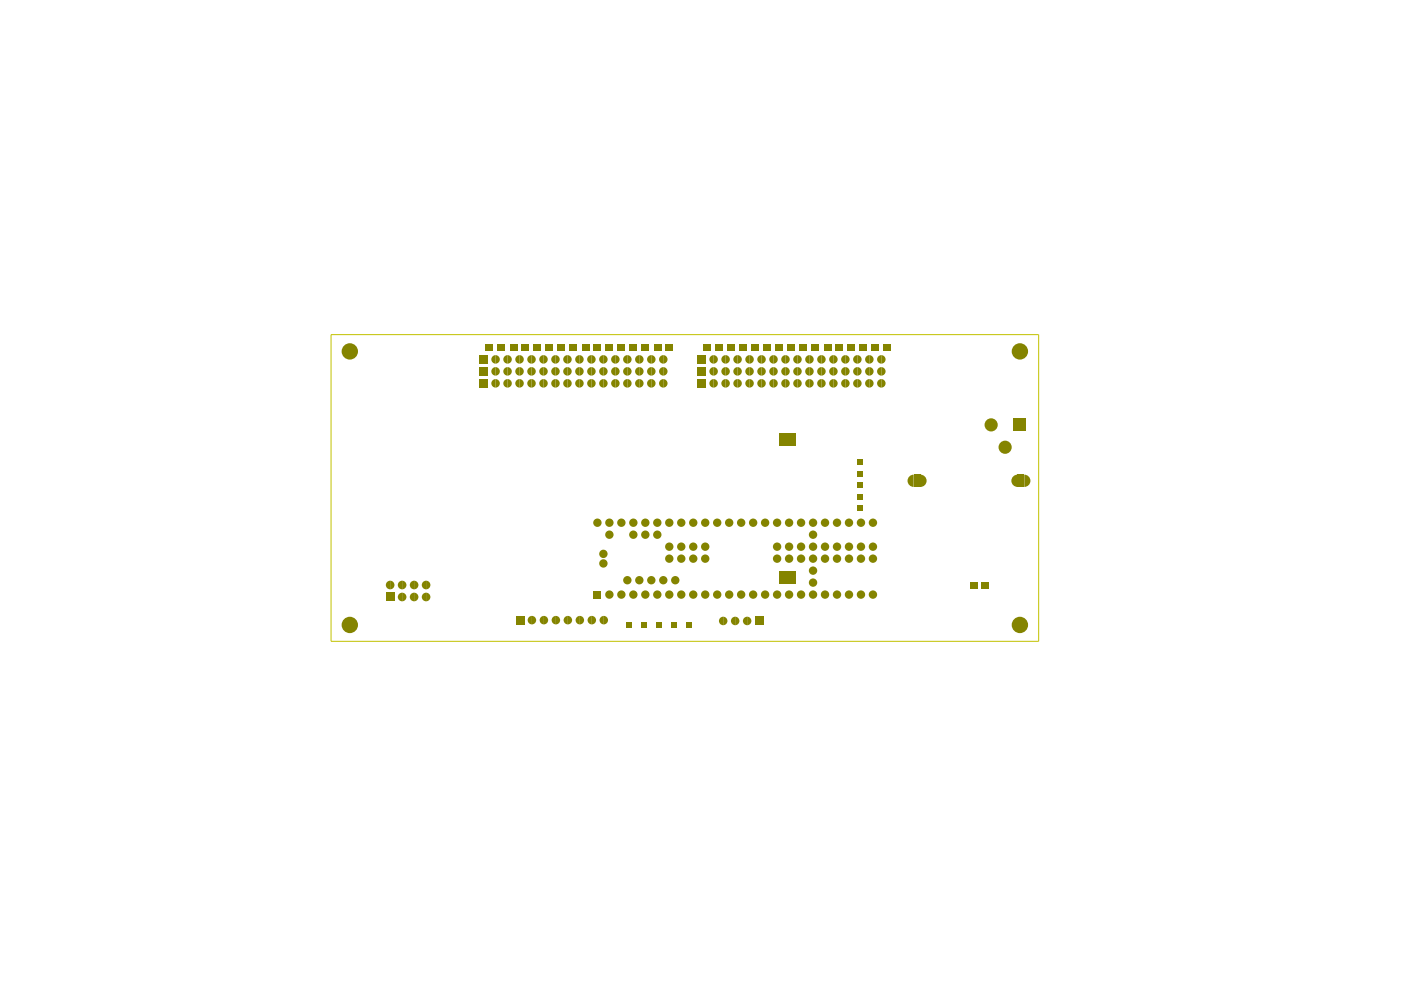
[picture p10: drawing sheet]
<svg xmlns="http://www.w3.org/2000/svg" width="297mm" height="210mm" viewBox="0 0 297 210" stroke-linecap="round" stroke-linejoin="round" font-family="sans-serif">
<path d="M70.2 71h150v65h-150z" fill="none" stroke="#c2c200" stroke-width=".21"/>
<g fill="#848400">
<path d="M118.2 73.1h1.6v1.3h-1.6z"/>
<path d="M110.6 73.1h1.6v1.3h-1.6z"/>
<path d="M115.7 73.1h1.6v1.3h-1.6z"/>
<path d="M114.6 75.6l.6-.3v1.8a.9 .9 0 0 1-.8-.6 .9 .9 0 0 1 .2-.9z"/>
<path d="M115.2 75.3a.9 .9 0 0 1 .9 .9 .9 .9 0 0 1-.9 .9z"/>
<path d="M113.1 73.1h1.6v1.3h-1.6z"/>
<path d="M112.1 75.6l.6-.3v1.8a.9 .9 0 0 1-.8-.6 .9 .9 0 0 1 .2-.9z"/>
<path d="M112.7 75.3a.9 .9 0 0 1 .9 .9 .9 .9 0 0 1-.9 .9z"/>
<path d="M117.1 75.6l.7-.3v1.8a.9 .9 0 0 1-.9-.6 .9 .9 0 0 1 .2-.9z"/>
<path d="M117.8 75.3a.9 .9 0 0 1 .9 .9 .9 .9 0 0 1-.9 .9z"/>
<path d="M119.7 78.1l.6-.3v1.8a.9 .9 0 0 1-.8-.5 .9 .9 0 0 1 .2-1z"/>
<path d="M120.3 77.8a.9 .9 0 0 1 .9 .9 .9 .9 0 0 1-.9 .9z"/>
<path d="M122.2 78.1l.7-.3v1.8a.9 .9 0 0 1-.9-.5 .9 .9 0 0 1 .2-1z"/>
<path d="M122.9 77.8a.9 .9 0 0 1 .9 .9 .9 .9 0 0 1-.9 .9z"/>
<path d="M122.2 80.6l.7-.2v1.8a.9 .9 0 0 1-.9-.6 .9 .9 0 0 1 .2-1z"/>
<path d="M122.9 80.4a.9 .9 0 0 1 .9 .9 .9 .9 0 0 1-.9 .9z"/>
<path d="M119.7 80.6l.6-.2v1.8a.9 .9 0 0 1-.8-.6 .9 .9 0 0 1 .2-1z"/>
<path d="M120.3 80.4a.9 .9 0 0 1 .9 .9 .9 .9 0 0 1-.9 .9z"/>
<path d="M124.8 80.6l.6-.2v1.8a.9 .9 0 0 1-.8-.6 .9 .9 0 0 1 .2-1z"/>
<path d="M125.4 80.4a.9 .9 0 0 1 .9 .9 .9 .9 0 0 1-.9 .9z"/>
<path d="M124.8 78.1l.6-.3v1.8a.9 .9 0 0 1-.8-.5 .9 .9 0 0 1 .2-1z"/>
<path d="M125.4 77.8a.9 .9 0 0 1 .9 .9 .9 .9 0 0 1-.9 .9z"/>
<path d="M119.7 75.6l.6-.3v1.8a.9 .9 0 0 1-.8-.6 .9 .9 0 0 1 .2-.9z"/>
<path d="M120.3 75.3a.9 .9 0 0 1 .9 .9 .9 .9 0 0 1-.9 .9z"/>
<path d="M125.8 73.1h1.6v1.3h-1.6z"/>
<path d="M122.2 75.6l.7-.3v1.8a.9 .9 0 0 1-.9-.6 .9 .9 0 0 1 .2-.9z"/>
<path d="M122.9 75.3a.9 .9 0 0 1 .9 .9 .9 .9 0 0 1-.9 .9z"/>
<path d="M123.4 73.1h1.6v1.3h-1.6z"/>
<path d="M120.7 73.1h1.6v1.3h-1.6z"/>
<path d="M124.8 75.6l.6-.3v1.8a.9 .9 0 0 1-.8-.6 .9 .9 0 0 1 .2-.9z"/>
<path d="M125.4 75.3a.9 .9 0 0 1 .9 .9 .9 .9 0 0 1-.9 .9z"/>
<path d="M107 75.6l.6-.3v1.8a.9 .9 0 0 1-.8-.6 .9 .9 0 0 1 .2-.9z"/>
<path d="M107.6 75.3a.9 .9 0 0 1 .9 .9 .9 .9 0 0 1-.9 .9z"/>
<path d="M108.1 73.1h1.6v1.3h-1.6z"/>
<path d="M109.5 80.6l.7-.2v1.8a.9 .9 0 0 1-.9-.6 .9 .9 0 0 1 .2-1z"/>
<path d="M110.2 80.4a.9 .9 0 0 1 .9 .9 .9 .9 0 0 1-.9 .9z"/>
<path d="M109.5 75.6l.7-.3v1.8a.9 .9 0 0 1-.9-.6 .9 .9 0 0 1 .2-.9z"/>
<path d="M110.2 75.3a.9 .9 0 0 1 .9 .9 .9 .9 0 0 1-.9 .9z"/>
<path d="M107 78.1l.6-.3v1.8a.9 .9 0 0 1-.8-.5 .9 .9 0 0 1 .2-1z"/>
<path d="M107.6 77.8a.9 .9 0 0 1 .9 .9 .9 .9 0 0 1-.9 .9z"/>
<path d="M107 80.6l.6-.2v1.8a.9 .9 0 0 1-.8-.6 .9 .9 0 0 1 .2-1z"/>
<path d="M107.6 80.4a.9 .9 0 0 1 .9 .9 .9 .9 0 0 1-.9 .9z"/>
<path d="M109.5 78.1l.7-.3v1.8a.9 .9 0 0 1-.9-.5 .9 .9 0 0 1 .2-1z"/>
<path d="M110.2 77.8a.9 .9 0 0 1 .9 .9 .9 .9 0 0 1-.9 .9z"/>
<path d="M114.6 80.6l.6-.2v1.8a.9 .9 0 0 1-.8-.6 .9 .9 0 0 1 .2-1z"/>
<path d="M115.2 80.4a.9 .9 0 0 1 .9 .9 .9 .9 0 0 1-.9 .9z"/>
<path d="M117.1 80.6l.7-.2v1.8a.9 .9 0 0 1-.9-.6 .9 .9 0 0 1 .2-1z"/>
<path d="M117.8 80.4a.9 .9 0 0 1 .9 .9 .9 .9 0 0 1-.9 .9z"/>
<path d="M112.1 78.1l.6-.3v1.8a.9 .9 0 0 1-.8-.5 .9 .9 0 0 1 .2-1z"/>
<path d="M112.7 77.8a.9 .9 0 0 1 .9 .9 .9 .9 0 0 1-.9 .9z"/>
<path d="M112.1 80.6l.6-.2v1.8a.9 .9 0 0 1-.8-.6 .9 .9 0 0 1 .2-1z"/>
<path d="M112.7 80.4a.9 .9 0 0 1 .9 .9 .9 .9 0 0 1-.9 .9z"/>
<path d="M114.6 78.1l.6-.3v1.8a.9 .9 0 0 1-.8-.5 .9 .9 0 0 1 .2-1z"/>
<path d="M115.2 77.8a.9 .9 0 0 1 .9 .9 .9 .9 0 0 1-.9 .9z"/>
<path d="M117.1 78.1l.7-.3v1.8a.9 .9 0 0 1-.9-.5 .9 .9 0 0 1 .2-1z"/>
<path d="M117.8 77.8a.9 .9 0 0 1 .9 .9 .9 .9 0 0 1-.9 .9z"/>
<path d="M165.9 75.6l.6-.3v1.8a.9 .9 0 0 1-.8-.6 .9 .9 0 0 1 .2-.9z"/>
<path d="M166.5 75.3a.9 .9 0 0 1 .9 .9 .9 .9 0 0 1-.9 .9z"/>
<path d="M169.5 73.1h1.6v1.3h-1.6z"/>
<path d="M172 73.1h1.7v1.3h-1.7z"/>
<path d="M167 73.1h1.6v1.3h-1.6z"/>
<path d="M164.4 73.1h1.6v1.3h-1.6z"/>
<path d="M168.4 75.6l.7-.3v1.8a.9 .9 0 0 1-.9-.6 .9 .9 0 0 1 .2-.9z"/>
<path d="M169.1 75.3a.9 .9 0 0 1 .9 .9 .9 .9 0 0 1-.9 .9z"/>
<path d="M171 75.6l.6-.3v1.8a.9 .9 0 0 1-.8-.6 .9 .9 0 0 1 .2-.9z"/>
<path d="M171.6 75.3a.9 .9 0 0 1 .9 .9 .9 .9 0 0 1-.9 .9z"/>
<path d="M165.9 80.6l.6-.2v1.8a.9 .9 0 0 1-.8-.6 .9 .9 0 0 1 .2-1z"/>
<path d="M166.5 80.4a.9 .9 0 0 1 .9 .9 .9 .9 0 0 1-.9 .9z"/>
<path d="M168.4 80.6l.7-.2v1.8a.9 .9 0 0 1-.9-.6 .9 .9 0 0 1 .2-1z"/>
<path d="M169.1 80.4a.9 .9 0 0 1 .9 .9 .9 .9 0 0 1-.9 .9z"/>
<path d="M165.9 78.1l.6-.3v1.8a.9 .9 0 0 1-.8-.5 .9 .9 0 0 1 .2-1z"/>
<path d="M166.5 77.8a.9 .9 0 0 1 .9 .9 .9 .9 0 0 1-.9 .9z"/>
<path d="M171 78.1l.6-.3v1.8a.9 .9 0 0 1-.8-.5 .9 .9 0 0 1 .2-1z"/>
<path d="M171.6 77.8a.9 .9 0 0 1 .9 .9 .9 .9 0 0 1-.9 .9z"/>
<path d="M168.4 78.1l.7-.3v1.8a.9 .9 0 0 1-.9-.5 .9 .9 0 0 1 .2-1z"/>
<path d="M169.1 77.8a.9 .9 0 0 1 .9 .9 .9 .9 0 0 1-.9 .9z"/>
<path d="M171 80.6l.6-.2v1.8a.9 .9 0 0 1-.8-.6 .9 .9 0 0 1 .2-1z"/>
<path d="M171.6 80.4a.9 .9 0 0 1 .9 .9 .9 .9 0 0 1-.9 .9z"/>
<path d="M165.3 91.8h3.5v2.6h-3.5z"/>
<path d="M158.3 80.6l.6-.2v1.8a.9 .9 0 0 1-.8-.6 .9 .9 0 0 1 .2-1z"/>
<path d="M158.9 80.4a.9 .9 0 0 1 .9 .9 .9 .9 0 0 1-.9 .9z"/>
<path d="M160.8 80.6l.7-.2v1.8a.9 .9 0 0 1-.9-.6 .9 .9 0 0 1 .2-1z"/>
<path d="M161.5 80.4a.9 .9 0 0 1 .9 .9 .9 .9 0 0 1-.9 .9z"/>
<path d="M160.8 78.1l.7-.3v1.8a.9 .9 0 0 1-.9-.5 .9 .9 0 0 1 .2-1z"/>
<path d="M161.5 77.8a.9 .9 0 0 1 .9 .9 .9 .9 0 0 1-.9 .9z"/>
<path d="M163.4 80.6l.6-.2v1.8a.9 .9 0 0 1-.8-.6 .9 .9 0 0 1 .2-1z"/>
<path d="M164 80.4a.9 .9 0 0 1 .9 .9 .9 .9 0 0 1-.9 .9z"/>
<path d="M163.4 78.1l.6-.3v1.8a.9 .9 0 0 1-.8-.5 .9 .9 0 0 1 .2-1z"/>
<path d="M164 77.8a.9 .9 0 0 1 .9 .9 .9 .9 0 0 1-.9 .9z"/>
<path d="M160.8 75.6l.7-.3v1.8a.9 .9 0 0 1-.9-.6 .9 .9 0 0 1 .2-.9z"/>
<path d="M161.5 75.3a.9 .9 0 0 1 .9 .9 .9 .9 0 0 1-.9 .9z"/>
<path d="M161.9 73.1h1.6v1.3h-1.6z"/>
<path d="M163.4 75.6l.6-.3v1.8a.9 .9 0 0 1-.8-.6 .9 .9 0 0 1 .2-.9z"/>
<path d="M164 75.3a.9 .9 0 0 1 .9 .9 .9 .9 0 0 1-.9 .9z"/>
<path d="M154.3 73.1h1.6v1.3h-1.6z"/>
<path d="M156.8 73.1h1.6v1.3h-1.6z"/>
<path d="M159.3 73.1h1.7v1.3h-1.7z"/>
<path d="M158.3 78.1l.6-.3v1.8a.9 .9 0 0 1-.8-.5 .9 .9 0 0 1 .2-1z"/>
<path d="M158.9 77.8a.9 .9 0 0 1 .9 .9 .9 .9 0 0 1-.9 .9z"/>
<path d="M155.7 75.6l.7-.3v1.8a.9 .9 0 0 1-.9-.6 .9 .9 0 0 1 .2-.9z"/>
<path d="M156.4 75.3a.9 .9 0 0 1 .9 .9 .9 .9 0 0 1-.9 .9z"/>
<path d="M155.7 80.6l.7-.2v1.8a.9 .9 0 0 1-.9-.6 .9 .9 0 0 1 .2-1z"/>
<path d="M156.4 80.4a.9 .9 0 0 1 .9 .9 .9 .9 0 0 1-.9 .9z"/>
<path d="M155.7 78.1l.7-.3v1.8a.9 .9 0 0 1-.9-.5 .9 .9 0 0 1 .2-1z"/>
<path d="M156.4 77.8a.9 .9 0 0 1 .9 .9 .9 .9 0 0 1-.9 .9z"/>
<path d="M158.3 75.6l.6-.3v1.8a.9 .9 0 0 1-.8-.6 .9 .9 0 0 1 .2-.9z"/>
<path d="M158.9 75.3a.9 .9 0 0 1 .9 .9 .9 .9 0 0 1-.9 .9z"/>
<path d="M181.8 107.2h1.1v1.1h-1.1z"/>
<path d="M208.1 123.4h1.6v1.4h-1.6z"/>
<path d="M205.7 123.4h1.6v1.4h-1.6z"/>
<path d="M160 130.7h1.9v1.8h-1.9z"/>
<path d="M165.3 121.1h3.5v2.7h-3.5z"/>
<path d="M155.9 130.8a.9 .9 0 0 1 .9 .9 .9 .9 0 0 1-.9 .9z"/>
<path d="M155.2 131l.7-.2v1.8a.9 .9 0 0 1-.9-.6 .9 .9 0 0 1 .2-1z"/>
<path d="M158.4 130.8a.9 .9 0 0 1 .9 .9 .9 .9 0 0 1-.9 .9z"/>
<path d="M157.8 131l.6-.2v1.8a.9 .9 0 0 1-.8-.6 .9 .9 0 0 1 .2-1z"/>
<path d="M153.3 130.8a.9 .9 0 0 1 .9 .9 .9 .9 0 0 1-.9 .9z"/>
<path d="M152.7 131l.6-.2v1.8a.9 .9 0 0 1-.8-.6 .9 .9 0 0 1 .2-1z"/>
<path d="M130.9 73.1h1.6v1.3h-1.6z"/>
<path d="M129.8 75.6l.7-.3v1.8a.9 .9 0 0 1-.9-.6 .9 .9 0 0 1 .2-.9z"/>
<path d="M130.5 75.3a.9 .9 0 0 1 .9 .9 .9 .9 0 0 1-.9 .9z"/>
<path d="M128.4 73.1h1.6v1.3h-1.6z"/>
<path d="M127.3 75.6l.6-.3v1.8a.9 .9 0 0 1-.8-.6 .9 .9 0 0 1 .2-.9z"/>
<path d="M127.9 75.3a.9 .9 0 0 1 .9 .9 .9 .9 0 0 1-.9 .9z"/>
<path d="M133.4 73.1h1.6v1.3h-1.6z"/>
<path d="M132.4 75.6l.6-.3v1.8a.9 .9 0 0 1-.8-.6 .9 .9 0 0 1 .2-.9z"/>
<path d="M133 75.3a.9 .9 0 0 1 .9 .9 .9 .9 0 0 1-.9 .9z"/>
<path d="M132.4 80.6l.6-.2v1.8a.9 .9 0 0 1-.8-.6 .9 .9 0 0 1 .2-1z"/>
<path d="M133 80.4a.9 .9 0 0 1 .9 .9 .9 .9 0 0 1-.9 .9z"/>
<path d="M129.8 78.1l.7-.3v1.8a.9 .9 0 0 1-.9-.5 .9 .9 0 0 1 .2-1z"/>
<path d="M130.5 77.8a.9 .9 0 0 1 .9 .9 .9 .9 0 0 1-.9 .9z"/>
<path d="M127.3 80.6l.6-.2v1.8a.9 .9 0 0 1-.8-.6 .9 .9 0 0 1 .2-1z"/>
<path d="M127.9 80.4a.9 .9 0 0 1 .9 .9 .9 .9 0 0 1-.9 .9z"/>
<path d="M129.8 80.6l.7-.2v1.8a.9 .9 0 0 1-.9-.6 .9 .9 0 0 1 .2-1z"/>
<path d="M130.5 80.4a.9 .9 0 0 1 .9 .9 .9 .9 0 0 1-.9 .9z"/>
<path d="M127.3 78.1l.6-.3v1.8a.9 .9 0 0 1-.8-.5 .9 .9 0 0 1 .2-1z"/>
<path d="M127.9 77.8a.9 .9 0 0 1 .9 .9 .9 .9 0 0 1-.9 .9z"/>
<path d="M132.4 78.1l.6-.3v1.8a.9 .9 0 0 1-.8-.5 .9 .9 0 0 1 .2-1z"/>
<path d="M133 77.8a.9 .9 0 0 1 .9 .9 .9 .9 0 0 1-.9 .9z"/>
<path d="M150.7 78.1l.6-.3v1.8a.9 .9 0 0 1-.8-.5 .9 .9 0 0 1 .2-1z"/>
<path d="M151.3 77.8a.9 .9 0 0 1 .9 .9 .9 .9 0 0 1-.9 .9z"/>
<path d="M150.7 80.6l.6-.2v1.8a.9 .9 0 0 1-.8-.6 .9 .9 0 0 1 .2-1z"/>
<path d="M151.3 80.4a.9 .9 0 0 1 .9 .9 .9 .9 0 0 1-.9 .9z"/>
<path d="M147.8 80.3h1.9v1.9h-1.9z"/>
<path d="M153.2 80.6l.6-.2v1.8a.9 .9 0 0 1-.8-.6 .9 .9 0 0 1 .2-1z"/>
<path d="M153.8 80.4a.9 .9 0 0 1 .9 .9 .9 .9 0 0 1-.9 .9z"/>
<path d="M147.8 77.8h1.9v1.9h-1.9z"/>
<path d="M153.2 78.1l.6-.3v1.8a.9 .9 0 0 1-.8-.5 .9 .9 0 0 1 .2-1z"/>
<path d="M153.8 77.8a.9 .9 0 0 1 .9 .9 .9 .9 0 0 1-.9 .9z"/>
<path d="M151.7 73.1h1.6v1.3h-1.6z"/>
<path d="M150.7 75.6l.6-.3v1.8a.9 .9 0 0 1-.8-.6 .9 .9 0 0 1 .2-.9z"/>
<path d="M151.3 75.3a.9 .9 0 0 1 .9 .9 .9 .9 0 0 1-.9 .9z"/>
<path d="M149.2 73.1h1.6v1.3h-1.6z"/>
<path d="M147.8 75.3h1.9v1.8h-1.9z"/>
<path d="M153.2 75.6l.6-.3v1.8a.9 .9 0 0 1-.8-.6 .9 .9 0 0 1 .2-.9z"/>
<path d="M153.8 75.3a.9 .9 0 0 1 .9 .9 .9 .9 0 0 1-.9 .9z"/>
<path d="M134.9 80.6l.7-.2v1.8a.9 .9 0 0 1-.9-.6 .9 .9 0 0 1 .2-1z"/>
<path d="M135.6 80.4a.9 .9 0 0 1 .9 .9 .9 .9 0 0 1-.9 .9z"/>
<path d="M137.5 80.6l.6-.2v1.8a.9 .9 0 0 1-.8-.6 .9 .9 0 0 1 .2-1z"/>
<path d="M138.1 80.4a.9 .9 0 0 1 .9 .9 .9 .9 0 0 1-.9 .9z"/>
<path d="M140 80.6l.6-.2v1.8a.9 .9 0 0 1-.8-.6 .9 .9 0 0 1 .2-1z"/>
<path d="M140.6 80.4a.9 .9 0 0 1 .9 .9 .9 .9 0 0 1-.9 .9z"/>
<path d="M134.9 78.1l.7-.3v1.8a.9 .9 0 0 1-.9-.5 .9 .9 0 0 1 .2-1z"/>
<path d="M135.6 77.8a.9 .9 0 0 1 .9 .9 .9 .9 0 0 1-.9 .9z"/>
<path d="M137.5 78.1l.6-.3v1.8a.9 .9 0 0 1-.8-.5 .9 .9 0 0 1 .2-1z"/>
<path d="M138.1 77.8a.9 .9 0 0 1 .9 .9 .9 .9 0 0 1-.9 .9z"/>
<path d="M140 78.1l.6-.3v1.8a.9 .9 0 0 1-.8-.5 .9 .9 0 0 1 .2-1z"/>
<path d="M140.6 77.8a.9 .9 0 0 1 .9 .9 .9 .9 0 0 1-.9 .9z"/>
<path d="M140 75.6l.6-.3v1.8a.9 .9 0 0 1-.8-.6 .9 .9 0 0 1 .2-.9z"/>
<path d="M140.6 75.3a.9 .9 0 0 1 .9 .9 .9 .9 0 0 1-.9 .9z"/>
<path d="M137.5 75.6l.6-.3v1.8a.9 .9 0 0 1-.8-.6 .9 .9 0 0 1 .2-.9z"/>
<path d="M138.1 75.3a.9 .9 0 0 1 .9 .9 .9 .9 0 0 1-.9 .9z"/>
<path d="M134.9 75.6l.7-.3v1.8a.9 .9 0 0 1-.9-.6 .9 .9 0 0 1 .2-.9z"/>
<path d="M135.6 75.3a.9 .9 0 0 1 .9 .9 .9 .9 0 0 1-.9 .9z"/>
<path d="M138.6 73.1h1.6v1.3h-1.6z"/>
<path d="M136 73.1h1.6v1.3h-1.6z"/>
<path d="M141.1 73.1h1.6v1.3h-1.6z"/>
<path d="M142.3 132h1.1v1.1h-1.1z"/>
<path d="M139.2 132h1.1v1.1h-1.1z"/>
<path d="M145.6 132h1.1v1.1h-1.1z"/>
<path d="M132.8 132h1.1v1.1h-1.1z"/>
<path d="M124.8 130.9l.7-.3v1.8a.9 .9 0 0 1-.9-.6 .9 .9 0 0 1 .2-.9z"/>
<path d="M125.5 130.6a.9 .9 0 0 1 .9 .9 .9 .9 0 0 1-.9 .9z"/>
<path d="M127.4 130.9l.6-.3v1.8a.9 .9 0 0 1-.8-.6 .9 .9 0 0 1 .2-.9z"/>
<path d="M128 130.6a.9 .9 0 0 1 .9 .9 .9 .9 0 0 1-.9 .9z"/>
<path d="M136 132h1.1v1.1h-1.1z"/>
<path d="M125.8 125.2h1.7v1.7h-1.7z"/>
<path d="M105.4 73.1h1.6v1.3h-1.6z"/>
<path d="M104.4 75.6l.7-.3v1.8a.9 .9 0 0 1-.9-.6 .9 .9 0 0 1 .2-.9z"/>
<path d="M105.1 75.3a.9 .9 0 0 1 .9 .9 .9 .9 0 0 1-.9 .9z"/>
<path d="M102.9 73.1h1.6v1.3h-1.6z"/>
<path d="M104.4 80.6l.7-.2v1.8a.9 .9 0 0 1-.9-.6 .9 .9 0 0 1 .2-1z"/>
<path d="M105.1 80.4a.9 .9 0 0 1 .9 .9 .9 .9 0 0 1-.9 .9z"/>
<path d="M104.4 78.1l.7-.3v1.8a.9 .9 0 0 1-.9-.5 .9 .9 0 0 1 .2-1z"/>
<path d="M105.1 77.8a.9 .9 0 0 1 .9 .9 .9 .9 0 0 1-.9 .9z"/>
<path d="M122.3 130.9l.6-.3v1.8a.9 .9 0 0 1-.8-.6 .9 .9 0 0 1 .2-.9z"/>
<path d="M122.9 130.6a.9 .9 0 0 1 .9 .9 .9 .9 0 0 1-.9 .9z"/>
<path d="M109.4 130.6h1.8v1.8h-1.8z"/>
<path d="M112.1 130.9l.7-.3v1.8a.9 .9 0 0 1-.9-.6 .9 .9 0 0 1 .2-.9z"/>
<path d="M112.8 130.6a.9 .9 0 0 1 .9 .9 .9 .9 0 0 1-.9 .9z"/>
<path d="M114.7 130.9l.6-.3v1.8a.9 .9 0 0 1-.8-.6 .9 .9 0 0 1 .2-.9z"/>
<path d="M115.3 130.6a.9 .9 0 0 1 .9 .9 .9 .9 0 0 1-.9 .9z"/>
<path d="M117.2 130.9l.7-.3v1.8a.9 .9 0 0 1-.9-.6 .9 .9 0 0 1 .2-.9z"/>
<path d="M117.9 130.6a.9 .9 0 0 1 .9 .9 .9 .9 0 0 1-.9 .9z"/>
<path d="M119.8 130.9l.6-.3v1.8a.9 .9 0 0 1-.8-.6 .9 .9 0 0 1 .2-.9z"/>
<path d="M120.4 130.6a.9 .9 0 0 1 .9 .9 .9 .9 0 0 1-.9 .9z"/>
<path d="M84.6 123.4l.7-.3v1.9a.91 .91 0 0 1-.9-.6 .91 .91 0 0 1 .2-1z"/>
<path d="M85.3 123.1a.91 .91 0 0 1 .9 .9 .91 .91 0 0 1-.9 1z"/>
<path d="M89.7 125.9l.6-.2v1.8a.91 .91 0 0 1-.8-.6 .91 .91 0 0 1 .2-1z"/>
<path d="M90.3 125.7a.91 .91 0 0 1 1 .9 .91 .91 0 0 1-1 .9z"/>
<path d="M87.2 123.4l.6-.3v1.9a.91 .91 0 0 1-.8-.6 .91 .91 0 0 1 .2-1z"/>
<path d="M87.8 123.1a.91 .91 0 0 1 .9 .9 .91 .91 0 0 1-.9 1z"/>
<path d="M87.2 125.9l.6-.2v1.8a.91 .91 0 0 1-.8-.6 .91 .91 0 0 1 .2-1z"/>
<path d="M87.8 125.7a.91 .91 0 0 1 .9 .9 .91 .91 0 0 1-.9 .9z"/>
<path d="M89.7 123.4l.6-.3v1.9a.91 .91 0 0 1-.8-.6 .91 .91 0 0 1 .2-1z"/>
<path d="M90.3 123.1a.91 .91 0 0 1 1 .9 .91 .91 0 0 1-1 1z"/>
<path d="M82.1 123.4l.6-.3v1.9a.91 .91 0 0 1-.8-.6 .91 .91 0 0 1 .2-1z"/>
<path d="M82.7 123.1a.91 .91 0 0 1 .9 .9 .91 .91 0 0 1-.9 1z"/>
<path d="M81.8 125.6h1.9v1.8h-1.9z"/>
<path d="M84.6 125.9l.7-.2v1.8a.91 .91 0 0 1-.9-.6 .91 .91 0 0 1 .2-1z"/>
<path d="M85.3 125.7a.91 .91 0 0 1 .9 .9 .91 .91 0 0 1-.9 .9z"/>
<path d="M101.6 80.3h1.9v1.9h-1.9z"/>
<path d="M101.6 75.3h1.9v1.8h-1.9z"/>
<path d="M101.6 77.8h1.9v1.9h-1.9z"/>
<path d="M174.7 73.1h1.6v1.3h-1.6z"/>
<path d="M178.6 75.6l.6-.3v1.8a.9 .9 0 0 1-.8-.6 .9 .9 0 0 1 .2-.9z"/>
<path d="M179.2 75.3a.9 .9 0 0 1 .9 .9 .9 .9 0 0 1-.9 .9z"/>
<path d="M179.7 73.1h1.6v1.3h-1.6z"/>
<path d="M177.1 73.1h1.6v1.3h-1.6z"/>
<path d="M176.1 75.6l.6-.3v1.8a.9 .9 0 0 1-.8-.6 .9 .9 0 0 1 .2-.9z"/>
<path d="M176.7 75.3a.9 .9 0 0 1 .9 .9 .9 .9 0 0 1-.9 .9z"/>
<path d="M173.5 78.1l.7-.3v1.8a.9 .9 0 0 1-.9-.5 .9 .9 0 0 1 .2-1z"/>
<path d="M174.2 77.8a.9 .9 0 0 1 .9 .9 .9 .9 0 0 1-.9 .9z"/>
<path d="M173.5 75.6l.7-.3v1.8a.9 .9 0 0 1-.9-.6 .9 .9 0 0 1 .2-.9z"/>
<path d="M174.2 75.3a.9 .9 0 0 1 .9 .9 .9 .9 0 0 1-.9 .9z"/>
<path d="M176.1 78.1l.6-.3v1.8a.9 .9 0 0 1-.8-.5 .9 .9 0 0 1 .2-1z"/>
<path d="M176.7 77.8a.9 .9 0 0 1 .9 .9 .9 .9 0 0 1-.9 .9z"/>
<path d="M173.5 80.6l.7-.2v1.8a.9 .9 0 0 1-.9-.6 .9 .9 0 0 1 .2-1z"/>
<path d="M174.2 80.4a.9 .9 0 0 1 .9 .9 .9 .9 0 0 1-.9 .9z"/>
<path d="M178.6 78.1l.6-.3v1.8a.9 .9 0 0 1-.8-.5 .9 .9 0 0 1 .2-1z"/>
<path d="M179.2 77.8a.9 .9 0 0 1 .9 .9 .9 .9 0 0 1-.9 .9z"/>
<path d="M214.7 101.2l.6-.5 .4-.1v2.6a1.3 1.3 0 0 1-1.1-.7 1.3 1.3 0 0 1 .1-1.3z"/>
<path d="M217.2 100.6a1.3 1.3 0 0 1 1.3 1.3 1.3 1.3 0 0 1-1.3 1.3z"/>
<path d="M215.7 100.6h1.5v2.6h-1.5z"/>
<path d="M214.8 88.7h2.7v2.7h-2.7z"/>
<path d="M192.7 101.2l.6-.5 .4-.1v2.6a1.3 1.3 0 0 1-1.1-.7 1.3 1.3 0 0 1 .1-1.3z"/>
<path d="M195.2 100.6a1.3 1.3 0 0 1 1.3 1.3 1.3 1.3 0 0 1-1.3 1.3z"/>
<path d="M193.7 100.6h1.5v2.6h-1.5z"/>
<path d="M183.7 78.1l.6-.3v1.8a.9 .9 0 0 1-.8-.5 .9 .9 0 0 1 .2-1z"/>
<path d="M184.3 77.8a.9 .9 0 0 1 .9 .9 .9 .9 0 0 1-.9 .9z"/>
<path d="M181.1 78.1l.7-.3v1.8a.9 .9 0 0 1-.9-.5 .9 .9 0 0 1 .2-1z"/>
<path d="M181.8 77.8a.9 .9 0 0 1 .9 .9 .9 .9 0 0 1-.9 .9z"/>
<path d="M181.1 75.6l.7-.3v1.8a.9 .9 0 0 1-.9-.6 .9 .9 0 0 1 .2-.9z"/>
<path d="M181.8 75.3a.9 .9 0 0 1 .9 .9 .9 .9 0 0 1-.9 .9z"/>
<path d="M182.2 73.1h1.6v1.3h-1.6z"/>
<path d="M183.7 75.6l.6-.3v1.8a.9 .9 0 0 1-.8-.6 .9 .9 0 0 1 .2-.9z"/>
<path d="M184.3 75.3a.9 .9 0 0 1 .9 .9 .9 .9 0 0 1-.9 .9z"/>
<path d="M183.7 80.6l.6-.2v1.8a.9 .9 0 0 1-.8-.6 .9 .9 0 0 1 .2-1z"/>
<path d="M184.3 80.4a.9 .9 0 0 1 .9 .9 .9 .9 0 0 1-.9 .9z"/>
<path d="M181.1 80.6l.7-.2v1.8a.9 .9 0 0 1-.9-.6 .9 .9 0 0 1 .2-1z"/>
<path d="M181.8 80.4a.9 .9 0 0 1 .9 .9 .9 .9 0 0 1-.9 .9z"/>
<path d="M186.2 80.6l.7-.2v1.8a.9 .9 0 0 1-.9-.6 .9 .9 0 0 1 .2-1z"/>
<path d="M186.9 80.4a.9 .9 0 0 1 .9 .9 .9 .9 0 0 1-.9 .9z"/>
<path d="M184.7 73.1h1.7v1.3h-1.7z"/>
<path d="M186.2 78.1l.7-.3v1.8a.9 .9 0 0 1-.9-.5 .9 .9 0 0 1 .2-1z"/>
<path d="M186.9 77.8a.9 .9 0 0 1 .9 .9 .9 .9 0 0 1-.9 .9z"/>
<path d="M187.3 73.1h1.6v1.3h-1.6z"/>
<path d="M186.2 75.6l.7-.3v1.8a.9 .9 0 0 1-.9-.6 .9 .9 0 0 1 .2-.9z"/>
<path d="M186.9 75.3a.9 .9 0 0 1 .9 .9 .9 .9 0 0 1-.9 .9z"/>
<path d="M176.1 80.6l.6-.2v1.8a.9 .9 0 0 1-.8-.6 .9 .9 0 0 1 .2-1z"/>
<path d="M176.7 80.4a.9 .9 0 0 1 .9 .9 .9 .9 0 0 1-.9 .9z"/>
<path d="M178.6 80.6l.6-.2v1.8a.9 .9 0 0 1-.8-.6 .9 .9 0 0 1 .2-1z"/>
<path d="M179.2 80.4a.9 .9 0 0 1 .9 .9 .9 .9 0 0 1-.9 .9z"/>
<path d="M181.8 97.5h1.1v1.1h-1.1z"/>
<path d="M181.8 99.9h1.1v1.1h-1.1z"/>
<path d="M181.8 102.3h1.1v1.1h-1.1z"/>
<path d="M181.8 104.8h1.1v1.1h-1.1z"/>
<circle cx="185.1" cy="115.9" r=".89"/>
<circle cx="182.5" cy="115.9" r=".89"/>
<circle cx="182.5" cy="110.8" r=".89"/>
<circle cx="180" cy="110.8" r=".89"/>
<circle cx="185.1" cy="110.8" r=".89"/>
<circle cx="216.2" cy="132.5" r="1.74"/>
<circle cx="185.1" cy="118.4" r=".89"/>
<circle cx="185.1" cy="126.1" r=".89"/>
<circle cx="182.5" cy="126.1" r=".89"/>
<circle cx="177.5" cy="126.1" r=".89"/>
<circle cx="174.9" cy="126.1" r=".89"/>
<circle cx="172.4" cy="126.1" r=".89"/>
<circle cx="169.8" cy="126.1" r=".89"/>
<circle cx="180" cy="126.1" r=".89"/>
<circle cx="177.5" cy="118.4" r=".89"/>
<circle cx="180" cy="118.4" r=".89"/>
<circle cx="180" cy="115.9" r=".89"/>
<circle cx="177.5" cy="115.9" r=".89"/>
<circle cx="182.5" cy="118.4" r=".89"/>
<circle cx="172.4" cy="115.9" r=".89"/>
<circle cx="172.4" cy="118.4" r=".89"/>
<circle cx="174.9" cy="118.4" r=".89"/>
<circle cx="174.9" cy="115.9" r=".89"/>
<circle cx="172.4" cy="121" r=".89"/>
<circle cx="172.4" cy="123.5" r=".89"/>
<circle cx="169.8" cy="110.8" r=".89"/>
<circle cx="177.5" cy="110.8" r=".89"/>
<circle cx="169.8" cy="115.9" r=".89"/>
<circle cx="172.4" cy="110.8" r=".89"/>
<circle cx="174.9" cy="110.8" r=".89"/>
<circle cx="172.4" cy="113.4" r=".89"/>
<circle cx="169.8" cy="118.4" r=".89"/>
<circle cx="159.7" cy="126.1" r=".89"/>
<circle cx="162.2" cy="126.1" r=".89"/>
<circle cx="167.3" cy="126.1" r=".89"/>
<circle cx="164.8" cy="126.1" r=".89"/>
<circle cx="167.3" cy="118.4" r=".89"/>
<circle cx="167.3" cy="115.9" r=".89"/>
<circle cx="164.8" cy="118.4" r=".89"/>
<circle cx="164.8" cy="115.9" r=".89"/>
<circle cx="164.8" cy="110.8" r=".89"/>
<circle cx="152.1" cy="110.8" r=".89"/>
<circle cx="154.6" cy="110.8" r=".89"/>
<circle cx="157.1" cy="110.8" r=".89"/>
<circle cx="159.7" cy="110.8" r=".89"/>
<circle cx="162.2" cy="110.8" r=".89"/>
<circle cx="167.3" cy="110.8" r=".89"/>
<circle cx="154.6" cy="126.1" r=".89"/>
<circle cx="152.1" cy="126.1" r=".89"/>
<circle cx="157.1" cy="126.1" r=".89"/>
<circle cx="134.3" cy="110.8" r=".89"/>
<circle cx="136.8" cy="113.4" r=".89"/>
<circle cx="134.3" cy="113.4" r=".89"/>
<circle cx="126.7" cy="110.8" r=".89"/>
<circle cx="129.2" cy="110.8" r=".89"/>
<circle cx="131.7" cy="110.8" r=".89"/>
<circle cx="129.2" cy="113.4" r=".89"/>
<circle cx="136.8" cy="110.8" r=".89"/>
<circle cx="144.4" cy="126.1" r=".89"/>
<circle cx="147" cy="126.1" r=".89"/>
<circle cx="149.5" cy="126.1" r=".89"/>
<circle cx="141.9" cy="118.4" r=".89"/>
<circle cx="144.4" cy="115.9" r=".89"/>
<circle cx="149.5" cy="118.4" r=".89"/>
<circle cx="149.5" cy="115.9" r=".89"/>
<circle cx="147" cy="115.9" r=".89"/>
<circle cx="147" cy="118.4" r=".89"/>
<circle cx="141.9" cy="115.9" r=".89"/>
<circle cx="144.4" cy="118.4" r=".89"/>
<circle cx="139.4" cy="126.1" r=".89"/>
<circle cx="143.2" cy="123" r=".89"/>
<circle cx="140.6" cy="123" r=".89"/>
<circle cx="136.8" cy="126.1" r=".89"/>
<circle cx="138.1" cy="123" r=".89"/>
<circle cx="135.6" cy="123" r=".89"/>
<circle cx="141.9" cy="126.1" r=".89"/>
<circle cx="139.4" cy="110.8" r=".89"/>
<circle cx="141.9" cy="110.8" r=".89"/>
<circle cx="144.4" cy="110.8" r=".89"/>
<circle cx="147" cy="110.8" r=".89"/>
<circle cx="139.4" cy="113.4" r=".89"/>
<circle cx="149.5" cy="110.8" r=".89"/>
<circle cx="134.3" cy="126.1" r=".89"/>
<circle cx="133" cy="123" r=".89"/>
<circle cx="127.9" cy="117.4" r=".89"/>
<circle cx="127.9" cy="119.5" r=".89"/>
<circle cx="129.2" cy="126.1" r=".89"/>
<circle cx="131.7" cy="126.1" r=".89"/>
<circle cx="74.2" cy="132.5" r="1.74"/>
<circle cx="74.2" cy="74.5" r="1.74"/>
<circle cx="210.1" cy="90.1" r="1.4"/>
<circle cx="216.2" cy="74.5" r="1.74"/>
<circle cx="213.1" cy="94.8" r="1.4"/>
</g>
</svg>
